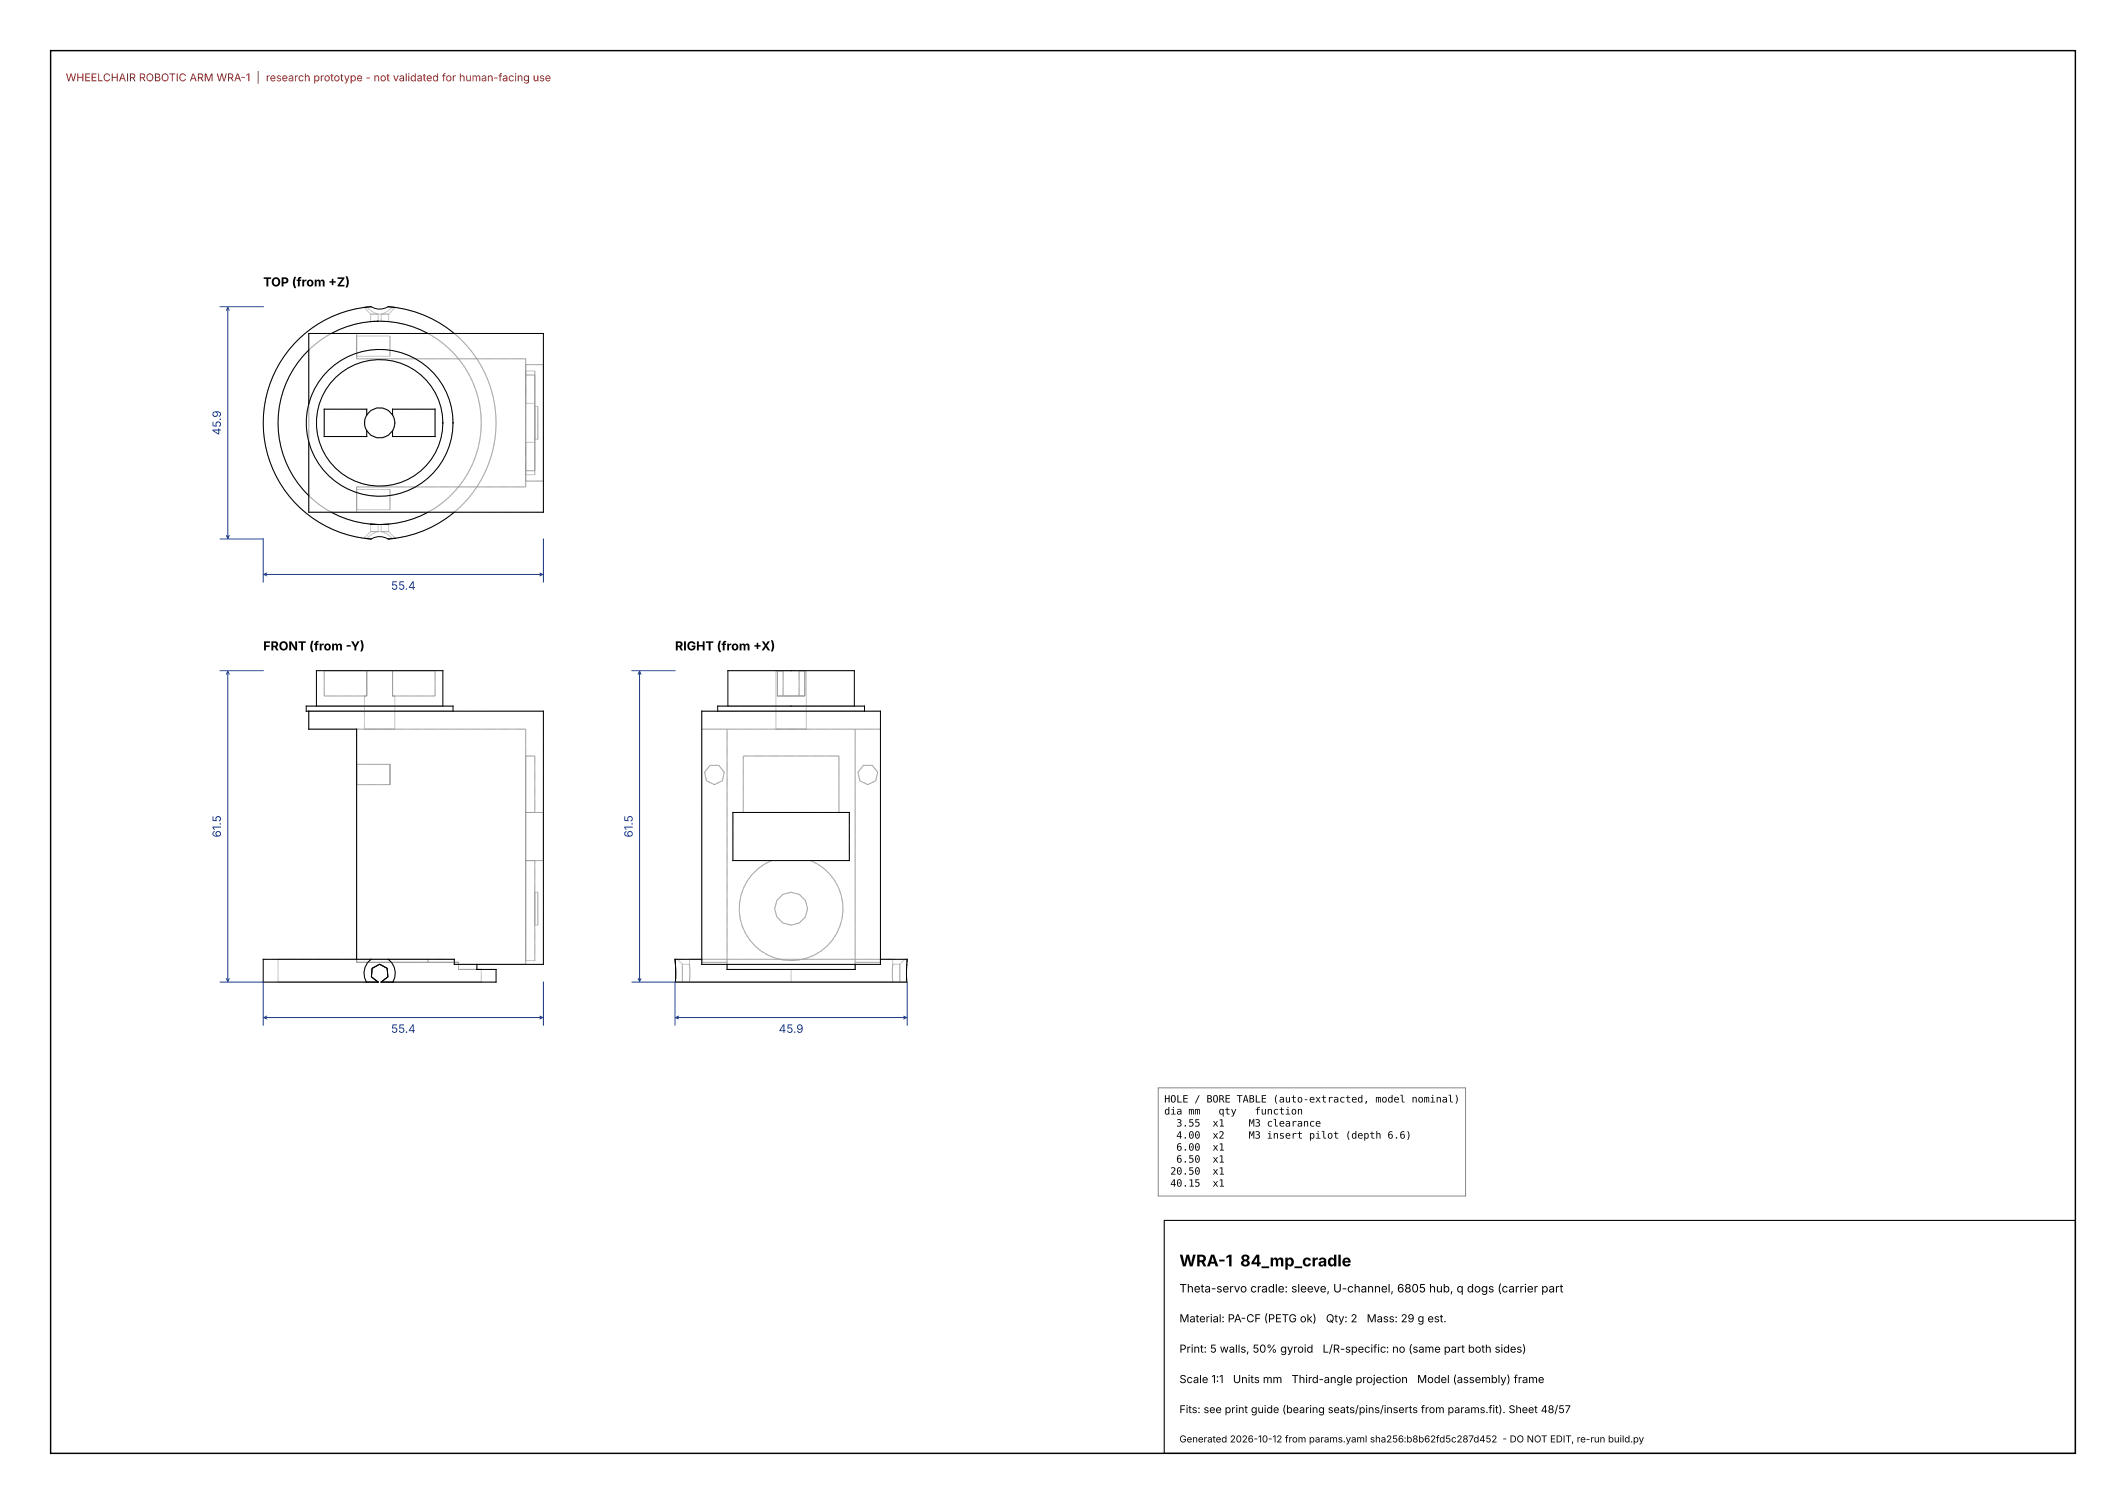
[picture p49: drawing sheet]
<svg xmlns="http://www.w3.org/2000/svg" width="420mm" height="297mm" viewBox="0 0 420 297" stroke-linecap="round" stroke-linejoin="round" font-family="sans-serif">
<defs><g id="words">
<text font-size="3.2" x="233" y="250.1">WRA-1 84_mp_cradle</text>
<g font-size="2.5">
<text x="52" y="56.6">TOP (from +Z)</text>
<text x="52" y="128.4">FRONT (from -Y)</text>
<text x="133.3" y="128.4">RIGHT (from +X)</text>
</g>
<g font-size="2.3" fill="#1a3b8a">
<text x="43.6" y="85.9" transform="rotate(-90 43.6 85.9)">45.9</text>
<text x="77.2" y="116.5">55.4</text>
<text x="43.6" y="165.4" transform="rotate(-90 43.6 165.4)">61.5</text>
<text x="125" y="165.4" transform="rotate(-90 125 165.4)">61.5</text>
<text x="77.2" y="204">55.4</text>
<text x="153.8" y="204">45.9</text>
</g>
<text font-size="2.3" x="233" y="255.2">Theta-servo cradle: sleeve, U-channel, 6805 hub, q dogs (carrier part</text>
<g font-size="2.2">
<text x="233" y="261.1">Material: PA-CF (PETG ok)</text>
<text x="261.9" y="261.1">Qty: 2</text>
<text x="270" y="261.1">Mass: 29 g est.</text>
<text x="233" y="267.1">Print: 5 walls, 50% gyroid</text>
<text x="261.3" y="267.1">L/R-specific: no (same part both sides)</text>
<text x="233" y="273.1">Scale 1:1</text>
<text x="243.6" y="273.1">Units mm</text>
<text x="255.2" y="273.1">Third-angle projection</text>
<text x="280" y="273.1">Model (assembly) frame</text>
</g>
<text font-size="2.1" fill="#a01010" x="13" y="16.1">WHEELCHAIR ROBOTIC ARM WRA-1 | research prototype - not validated for human-facing use</text>
<text font-size="2.1" x="233" y="279.1">Fits: see print guide (bearing seats/pins/inserts from params.fit). Sheet 48/57</text>
<g font-size="2">
<text x="230" y="217.7">HOLE / BORE TABLE (auto-extracted, model nominal)</text>
<text x="230" y="220.1">dia mm</text>
<text x="240.7" y="220.1">qty</text>
<text x="247.9" y="220.1">function</text>
<text x="232.4" y="222.5">3.55</text>
<text x="232.4" y="224.8">4.00</text>
<text x="232.4" y="227.2">6.00</text>
<text x="239.5" y="222.5">x1</text>
<text x="239.5" y="224.8">x2</text>
<text x="239.5" y="227.2">x1</text>
<text x="246.7" y="222.5">M3 clearance</text>
<text x="246.7" y="224.8">M3 insert pilot (depth 6.6)</text>
<text x="231.2" y="232">20.50</text>
<text x="232.4" y="229.6">6.50</text>
<text x="239.5" y="229.6">x1</text>
<text x="239.5" y="232">x1</text>
<text x="231.2" y="234.3">40.15</text>
<text x="239.5" y="234.3">x1</text>
</g>
<text font-size="1.9" x="233" y="284.8">Generated 2026-10-12 from params.yaml sha256:b8b62fd5c287d452 - DO NOT EDIT, re-run build.py</text>
</g></defs>
<path d="M10 10h400v277h-400z" fill="none" stroke="#000" stroke-width=".28"/>
<path d="M230 241h180v46h-180z" fill="none" stroke="#000" stroke-width=".21"/>
<g fill="none" stroke="#9a9a9a" stroke-width=".2">
<path d="M61 65.9h46.4v35.3h-46.4zM65.4 65.9l-1.8 1.1-2.6 2.1M70.5 66.4v4M70.5 65.9v5h33.4v25.3h-33.4v5M70.5 70.4h6.5M70.5 66.4h6.5M72.4 60.7h-.5l1.3 1.3M72.4 60.7l1.3 .9 1 .4M72.4 60.7a23 23 0 0 0-20.4 22.8 23 23 0 0 0 20.4 22.9M73.2 62h3.6M73.2 62h1.5M73.2 62v1.5h3.6"/>
<path d="M73.8 63.5h-.2M74.7 63.4l-.7 .1M74.7 62v1.4a20.1 20.1 0 0 0-19.8 20.1 20.1 20.1 0 0 0 19.8 20.1v1.4M75.3 63.4a20.1 20.1 0 0 1 19.8 20.1M75.3 62h1.5M75.3 63.4l1.5 .1M75.3 62v1.4M76.8 62v1.5M77 66.4v4M77.6 60.7a23 23 0 0 1 20.4 22.8 23 23 0 0 1-20.4 22.9M77.6 60.7h.5l-1.3 1.3M77.6 60.7l-1.3 .9-1 .4"/>
<path d="M84.6 65.9a20.1 20.1 0 0 1 10.5 17.6M89.7 65.9a23 23 0 0 1 0 35.3M103.9 73.3v6.4h1.8v-6.4M103.9 73.3v20.5M103.9 74.1h1.8v18.9h-1.8M103.9 72h3.5M103.9 73.3h1.8M105.7 73.3v20.5M61 97.9l1.7 1.4 2.7 1.9M70.5 96.7v4M70.5 96.7h6.5M72.4 81.9v-1.1h-8.4v5.4h8.4v-1.1"/>
<path d="M77 96.7v4M77.5 81.9v-1.1h8.5v5.4h-8.5v-1.1M95.1 83.5a20.1 20.1 0 0 1-10.5 17.7M95.1 83.5a20.1 20.1 0 0 1-19.8 20.1M103.9 93.8v-6.4h1.8v6.4M103.9 95h3.5M103.9 93.8h1.8M105.7 80.3v6.5M105.7 80.3h.5M105.7 86.8h.5M106.2 80.3v6.5M70.5 100.7h6.5"/>
<path d="M71.9 106.3h.3M71.9 106.3l.5 .1M73.2 105h1.5M73.2 105h3.6M73.2 105l-1.3 1.3M73.2 103.5v1.5M74.7 105l-1 .4-1.3 1M75.3 105h1.5M75.3 105l1 .4 1.3 1M75.3 103.6l1.5-.1v1.5M75.3 103.6v1.4M76.8 105l1.3 1.3-.5 .1"/>
<path d="M60.5 139.4h29M62.5 139.4h25M62.5 132.4h25M72.4 137.4h-.4v6.6h6v-6.6h-.5M72.4 132.4h5.1M72.4 132.4v5M72.4 132.4h-8.4v5h8.4M77.5 132.4v5M77.5 132.4h8.5v5h-8.5M141.8 139.4h29M143.8 139.4h25zM143.8 132.4h25"/>
<path d="M153.6 132.4h5.4v5h-5.4zM154.7 137.4h3.2M154.7 137.4v-5h-1.4v11.6M157.9 137.4v-5h1.4v11.6M60.5 140.4h.5M61 140.4h28.5zM61 140.4h46.4v50h-17.7M61 140.4v3.6h42.9v46.4M70.5 150.9h6.5v4h-6.5zM70.5 144v46h20.1M103.9 149.3h1.8v11.1M138.6 140.4h35.3v50h-35.3z"/>
<path d="M138.6 144h35.3M140.3 151.1h1.7l1.1 1.4-.4 1.7-1.6 .7-1.5-.7-.4-1.7zM143.6 144v47.4h12.7M152.5 140.4h-10.7h29h-10.7M152.5 140.4h7.6M152.5 140.4h.1M153.3 144h6M160.1 140.4h.1M168.9 144v47.4h-12.6M170.6 151.1h1.7l1.1 1.4-.4 1.7-1.6 .7-1.5-.7-.4-1.7zM103.9 160.4h3.5M105.7 169.9v19.8h-1.8v-19.8h3.5"/>
<path d="M105.7 176.2h.5v6.5h-.5zM144.8 160.4h23v9.5h-23zM146.8 160.4v-11.1h18.9v11.1M152.4 169.9a10.2 10.2 0 0 0-4.3 15.8 10.2 10.2 0 0 0 16.3 0 10.2 10.2 0 0 0-4.3-15.8M52 189.4h21.3M52 193.9h20.4M54.9 193.9h19.8M54.9 193.9h17.5M72.4 193.9h2.3M73.3 189.4h3.4M73.3 189.4a3.4 3.4 0 0 0-.9 4.5M74.7 193.9l-1.3-1 .1-1.7 1.5-.8 1.5 .8 .1 1.7-1.3 1"/>
<path d="M75.3 193.9h19.8M75.3 193.9h2.3M76.7 189.4h13M76.7 189.4a3.4 3.4 0 0 1 .9 4.5M77.6 193.9h20.4M77.6 193.9h17.5M84.6 189.4h-29.7v4.5M84.6 189.4v.6h6M84.6 189.4h5.1M89.7 190.4h4.5v1M89.7 189.4v1M90.6 191.4h4.5v2.5"/>
<path d="M90.6 191.4h3.6M90.6 190v1.4M94.2 191.4h3.8M133.3 189.4h.5l1 1M133.3 189.4h45.9M133.3 189.4h.1M133.4 189.6v.2M133.4 190h.1M133.4 193.9h1.4M133.4 193.9h45.7M133.4 190.6l.1 .5M133.5 193.5l-.1 .4"/>
<path d="M134.8 190.4v3.5M134.8 193.9h1.4M134.8 190.4h1.4M136.2 189.4h40.2M136.2 189.4h2.4M136.2 190.4v3.5M136.2 189.4v1M136.2 193.9h20.1M136.2 193.9h40.2M138.6 190h5zM156.3 193.9h20.1M156.3 191.4v2.5"/>
<path d="M168.9 190h5zM173.9 189.4h2.5M176.4 193.9h1.4M176.4 190.4v3.5M176.4 189.4v1M176.4 190.4h1.4M177.8 193.9h1.3M177.8 190.4v3.5M179.1 192.2v.2M179.1 192.5v.4M179.1 193.5v.4M179.1 190.6v.5"/>
<path d="M179.2 189.9l-.1 .6M179.2 189.4h-.5l-.9 1M179.2 189.4v.3"/>
<circle cx="75" cy="83.5" r="12.5"/>
<circle cx="75" cy="83.5" r="3"/>
<circle cx="75" cy="83.5" r="14.5"/>
<circle cx="156.3" cy="179.4" r="3.2"/>
</g>
<g fill="none" stroke="#000" stroke-width=".2">
<path d="M61 69.1a20.1 20.1 0 0 0 0 28.8M61 79.7v-13.8h46.4v35.3h-46.4v-13.9M65.4 65.9a20.1 20.1 0 0 1 19.2 0M73.3 60.6a23 23 0 0 0-21.3 22.9 23 23 0 0 0 21.3 22.9M73.3 60.6a3.3 3.3 0 0 0 3.4 0M73.3 60.6l-1.4 .1M73.6 63.5h-.4M74 63.5h-.2M74.5 63.4h.1M74.7 63.4h.1M76.7 60.6a23 23 0 0 1 13 5.3M76.7 60.6l1.4 .1"/>
<path d="M72.4 81.9a3 3 0 0 1 5.1 0M72.4 81.9a3 3 0 0 0 0 3.2M72.4 85.1a3 3 0 0 0 5.1 0M72.4 81.9v-1.1h-8.4v5.4h8.4v-1.1M77.5 81.9a3 3 0 0 1 0 3.2M77.5 81.9v-1.1h8.5v5.4h-8.5v-1.1M65.4 101.2a20.1 20.1 0 0 0 19.2 0M72.2 106.3l1.1 .1M73.3 106.4a3.3 3.3 0 0 1 3.4 0M76.8 103.5h-3.6l1.5 .1M77.6 106.4h.1M78.1 106.3l-1.4 .1"/>
<path d="M89.7 101.2a23 23 0 0 1-13 5.2M62.5 139.4v-7h25v7M143.8 139.4v-7h25v7M61 140.4h46.4v50h-17.7v-1h-13M61 140.4v3.6h9.5v45.4M89.5 140.4v-1h-29v1h.5M138.6 140.4h35.3v50h-35.3zM141.8 140.4v-1h29v1M144.8 160.4h23v9.5h-23zM72.4 193.9h2.3l-1.3-1 .1-1.7 1.5-.8 1.5 .8 .1 1.7-1.3 1h2.3M73.3 189.4h3.4M73.3 189.4h-21.3v4.5h20.4"/>
<path d="M73.3 189.4a3.4 3.4 0 0 0-.9 4.5M76.7 189.4a3.4 3.4 0 0 1 .9 4.5M94.2 191.4h3.8v2.5h-20.4M94.2 191.4h.9M94.2 190.4v1M133.3 189.4l.1 4.5h45.7l.1-4.5h-5.3M133.3 189.4h5.3M133.4 189.5v.1M133.4 189.8v.2M133.4 190v.6M133.5 191.1v2.4M143.6 190.4v1h25.3v-1"/>
<path d="M179.1 192.4v.1M179.1 192.9v.6M179.1 191.1v1.1M179.1 190.8h.1M179.1 190.5v.1M179.2 189.7v.2"/>
<circle cx="75" cy="83.5" r="12.5"/>
<circle cx="75" cy="83.5" r="14.5"/>
</g>
<g fill="none" stroke="#1a3b8a" stroke-width=".2">
<path d="M43.5 60.6h8.5M44.7 61.3l.3-.6 .3 .6M45 60.7v45.6M43.5 106.4h8.5v8.5M44.7 105.7l.3 .6 .3-.6M52.1 113.4h55.1M52.7 113.2l-.6 .2 .6 .3M106.6 113.2l.6 .2-.6 .3M107.4 106.4v8.5M43.5 132.4h8.5M44.7 133.1l.3-.5 .3 .5M45 132.6v61.2"/>
<path d="M124.9 132.4h8.4M126.1 133.1l.2-.5 .3 .5M126.3 132.6v61.2M43.5 193.9h8.5v8.5M44.7 193.2l.3 .6 .3-.6M107.4 193.9v8.5M124.9 193.9h8.4v8.5M126.1 193.2l.2 .6 .3-.6M179.2 193.9v8.5M52.1 200.9h55.1M52.7 200.7l-.6 .2 .6 .3M106.6 200.7l.6 .2-.6 .3"/>
<path d="M133.5 200.9h45.6M134.1 200.7l-.6 .2 .6 .3M178.5 200.7l.6 .2-.6 .3"/>
</g>
<path d="M228.8 214.8h60.7v21.4h-60.7z" fill="#fff" stroke="#888" stroke-width=".2"/>
<use href="#words"/>
</svg>
